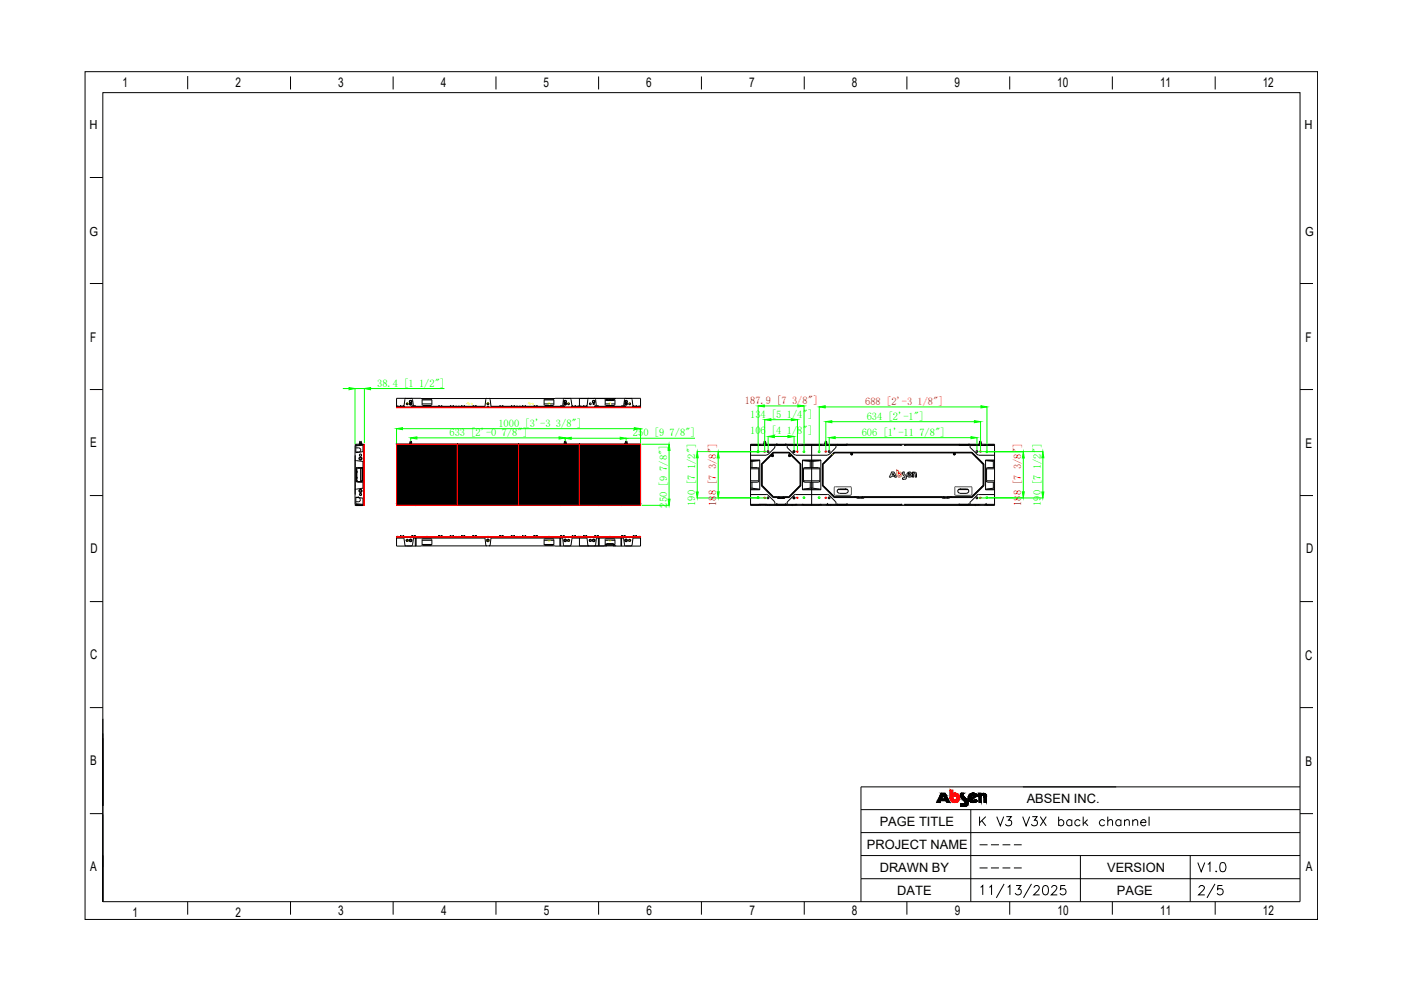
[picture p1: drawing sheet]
<svg xmlns="http://www.w3.org/2000/svg" width="297mm" height="210mm" viewBox="0 0 297 210" stroke-linecap="round" stroke-linejoin="round" font-family="sans-serif">
<defs><g id="words">
<text font-size="6.2" x="253.3" y="191.6">2/5</text>
<text font-size="4.9" x="252.9" y="185.9">V1.0</text>
<g font-size="2.8">
<text x="26" y="18.4">1</text>
<text x="49.9" y="18.4">2</text>
<text x="71.7" y="18.4">3</text>
<text x="93.5" y="18.4">4</text>
<text x="115.2" y="18.4">5</text>
<text x="137" y="18.4">6</text>
<text x="158.8" y="18.4">7</text>
<text x="180.6" y="18.4">8</text>
<text x="202.4" y="18.4">9</text>
<text x="224.2" y="18.4">10</text>
<text x="246" y="18.4">11</text>
<text x="267.7" y="18.4">12</text>
<text x="19.1" y="72.5">F</text>
<text x="276.8" y="72.4">F</text>
<text x="19.1" y="94.8">E</text>
<text x="276.8" y="94.9">E</text>
<text x="19.2" y="117.3">D</text>
<text x="276.9" y="117.2">D</text>
<text x="19.1" y="139.8">C</text>
<text x="276.7" y="139.9">C</text>
<text x="19.1" y="162.1">B</text>
<text x="276.8" y="162.3">B</text>
<text x="19.1" y="184.7">A</text>
<text x="276.9" y="184.7">A</text>
<text x="28.1" y="194.4">1</text>
<text x="49.9" y="194.4">2</text>
<text x="71.7" y="194.1">3</text>
<text x="93.5" y="194.1">4</text>
<text x="115.3" y="194.1">5</text>
<text x="137.1" y="194.1">6</text>
<text x="158.9" y="194.1">7</text>
<text x="180.6" y="194.1">8</text>
<text x="202.4" y="194.1">9</text>
<text x="224.2" y="194.1">10</text>
<text x="246" y="194.1">11</text>
<text x="267.8" y="194.1">12</text>
</g>
<g font-size="2.7">
<text x="217.7" y="170.3">ABSEN INC.</text>
<text x="186.5" y="175.1">PAGE TITLE</text>
<text x="183.8" y="180">PROJECT NAME</text>
<text x="186.5" y="184.9">DRAWN BY</text>
<text x="234.7" y="184.9">VERSION</text>
<text x="190.2" y="189.7">DATE</text>
<text x="236.8" y="189.8">PAGE</text>
</g>
<g font-size="2.6">
<text x="19" y="27.4">H</text>
<text x="276.6" y="27.4">H</text>
<text x="19" y="50">G</text>
<text x="276.7" y="50">G</text>
<text x="206.7" y="180.3">----</text>
<text x="206.7" y="185.2">----</text>
</g>
<g font-size="2.2" fill="#0f0">
<text x="80" y="82">38.4 [1 1/2&quot;]</text>
<text x="159" y="88.6">134 [5 1/4&quot;]</text>
<text x="183.8" y="89">634 [2'-1&quot;]</text>
<text x="95.3" y="92.4">633 [2'-0 7/8&quot;]</text>
<text x="105.7" y="90.5">1000 [3'-3 3/8&quot;]</text>
<text x="134.2" y="92.5">250 [9 7/8&quot;]</text>
<text x="159" y="92.1">106 [4 1/8&quot;]</text>
<text x="182.7" y="92.4">606 [1'-11 7/8&quot;]</text>
<text x="141.4" y="107.6" transform="rotate(-90 141.4 107.6)">250 [9 7/8&quot;]</text>
<text x="147.4" y="107.2" transform="rotate(-90 147.4 107.2)">190 [7 1/2&quot;]</text>
<text x="220.7" y="107.2" transform="rotate(-90 220.7 107.2)">190 [7 1/2&quot;]</text>
</g>
<g font-size="2.2" fill="#f00">
<text x="157.9" y="85.6">187.9 [7 3/8&quot;]</text>
<text x="183.4" y="85.9">688 [2'-3 1/8&quot;]</text>
<text x="151.8" y="107.2" transform="rotate(-90 151.8 107.2)">188 [7 3/8&quot;]</text>
<text x="216.5" y="107.2" transform="rotate(-90 216.5 107.2)">188 [7 3/8&quot;]</text>
</g>
</g></defs>
<!-- layer: 0 -->
<g fill="none" stroke="#000" stroke-width=".21">
<path d="M18 15.2h261.4v179.7h-261.4zM39.8 16.1v2.8M61.6 16.2v2.8M83.4 16.2v2.8M105.2 16.2v2.8M126.9 16.2v2.8M148.7 16.2v2.8M170.5 16.2v2.8M192.3 16.2v2.8M214.1 16.2v2.8M235.8 16.2v2.8M257.6 16.2v2.8"/>
<path d="M279.4 15.2v179.7M19.1 37.6h2.7M19.1 60.1h2.7M275.6 60.1h2.8M19.1 82.6h2.7M75.3 96.5v8.4M75.3 98.4h.1M75.3 97.5l.2 .2M75.3 94.4v-.2h1.8v12.9h-1.8v-.2M75.4 95h.6a.45 .45 0 0 1 .5 .4 .45 .45 0 0 1-.5 .4h-.6M75.4 94.5l1.6-.1v1.4l-1.6 .2zM75.5 94.2v.2"/>
<path d="M75.5 99.4v2.5M75.5 97.7l1.5 .1v1.3h-1.2M75.6 99.4v2.5M75.8 99.1l-.3 .3M75.8 99.2l-.2 .2M75.8 99.2l.9 .1zM75.8 95.9h-.1M75.9 95.8v.1M76.2 94.2h.1M76.2 94h.5M76.2 94v-.2h.4l.1 .2M76.2 94v.2"/>
<path d="M76.3 93.8h.1M76.3 93.7h.3M76.5 99.3v2.8M76.5 97v.5M76.5 97.4h.2M76.6 93.8h.1M76.6 99.2l.2 .2M76.7 94.2h.1M76.7 94v.2M76.8 99.3v2.8M76.8 99.4h.1M76.8 99.4v2.5"/>
<path d="M77 94.2l-1.7 .2v12.5l1.7 .2-.1 .1-1.6-.1M77.1 97.9h.1M77.1 98.1h.1M77.1 95.7h.1M77.1 97.7h.1M77.1 95.3h.1M77.1 98.2h.1M77.1 97.5h.1M77.1 95.8h.1M77.1 94.4h.1M77.1 94.6h.1M77.1 94.3h.1"/>
<path d="M77.1 95.6h.1M77.1 97.4h.1M77.1 95h.1M77.1 95.2h.1M77.1 95.5h.1M77.1 95.1h.1M77.1 98h.1M77.1 94.5v.1M77.1 94.3v.3M77.1 95v.1M77.1 95.7v.1M77.1 98.1v.1"/>
<path d="M77.1 95.7l.1 .1M77.2 95.1h.1M77.2 95.8h.1M77.2 97.5h.1M77.2 98.2h.1M77.2 95h.1M77.2 97.9h.1M77.2 98.1h.1M77.2 97.7h.1M77.2 95.5h.1M77.2 95.7h.1M77.2 95.3h.1"/>
<path d="M77.2 94.2v12.9h.1M77.2 97.9l-.1 .1M84.1 86.4h51.7M84.2 86.3h.1M84.3 86.3h.1M84.3 86.3v.1M84.4 86.3h.1M84.4 86.3v.1M84.9 86.3v.1M84.9 86.3h.1M84.9 86.4h.1M85 86.3h.1"/>
<path d="M85 86.4h.1M85 86.3v.1M85.1 86.3h.1M85.1 86.3l.1 .1M85.2 86.4h.1M85.3 86.4h.1M85.4 86.3h-.1M85.4 86.3h.1M85.4 86.3l-.1 .1M85.5 86.3h.1M85.5 86.4h.1M85.5 86.3l.1 .1"/>
<path d="M85.6 86.3h.1M85.6 86.4h.1M85.6 86.3v.1M85.9 84.7l-.3 1.4h-1.5M86.1 84.5l-.3 .2M86.1 84.5h1.1M86.8 94v.2M86.8 94h.5M86.9 93.8l-.1 .2M86.9 93.8h.3M86.9 85.4l-.1-.3 .3-.2 .2 .2-.1 .3M87 93.8h.1"/>
<path d="M87 93.7h.2M87 85.4l-.2-.3 .3-.2 .2 .2-.1 .3M87 85.5h.2v.2l-.2-.1zM87.2 85v.2M87.2 85.1l.1 .1M87.2 85.2v.1M87.2 84.5l.3 .2 .2 1.4h15.1l.2-1.4M87.2 93.8h.1M87.2 93.8l.1 .2M87.3 86.3h.1M87.3 86.4h.1M87.3 86.3v.1"/>
<path d="M87.3 94v.2M87.4 86.3h.1M87.4 86.4h.1M87.4 86.3v.1M87.5 86.3h.1M87.6 86.4h.1M87.8 86.3h.1M87.8 86.4h.1M87.8 86.3v.1M88 86.3h.1M88 86.4h.1M88 86.3v.1"/>
<path d="M88 86.3l.1 .1M88.1 86.4h.1M88.1 86.3v.1M89.5 85.6h2.1M89.6 84.6l-.1 .2M89.7 84.6h1.7l.1 .2M89.7 86h1.7M90.5 86.3h.1M90.5 86.3v.1M90.6 86.3h.1M91.5 85.8l-.1 .1M91.6 85.8v-1h-2.1v1l.1 .1"/>
<path d="M93 86.3h.1M93 86.4h.1M93 86.3v.1M93.1 86.3h.1M93.1 86.4h.1M93.1 86.3v.1M93.2 86.3h.1M93.3 86.4h.1M93.3 86.3h.1M93.3 86.3v.1M93.4 86.3h.1M93.5 86.4h.1"/>
<path d="M93.5 86.3v.1M93.5 86.3h.1M93.6 86.3h.1M93.6 86.4h.1M93.6 86.3v.1M93.7 86.3h.1M93.7 86.3v.1M93.7 86.4h.1M95.4 86.3h.1M95.5 86.4h.1M95.5 86.3h.1M95.5 86.3v.1"/>
<path d="M95.6 86.3h.1M95.7 86.3h.1M95.7 86.3v.1M95.7 86.4h.1M95.9 86.4h.1M95.9 86.3h.1M95.9 86.3v.1M96.1 86.3h.1M96.1 86.4h.1M96.1 86.3v.1M96.2 86.3v.1M96.6 86.3h.1"/>
<path d="M96.6 86.3v.1M96.7 86.3v.1M96.8 86.3h.1M97.2 86.3h.1M97.3 86.3v.1M97.4 86.3h.1M97.8 86.3h.1M97.8 86.4h.1M97.8 86.3v.1M97.9 86.3l-.1 .1M97.9 86.3h.1M97.9 86.4h.1"/>
<path d="M97.9 86.3v.1M98 86.3h.1M98.1 86.4h.1M98.1 86.3h.1M98.1 86.3v.1M98.3 86.3h.1M98.3 86.4h.1M98.3 86.3v.1M98.5 86.3h.1M98.5 86.4h.1M98.5 86.3v.1M98.6 86.4h.1"/>
<path d="M100.2 86.3v.1M100.3 86.3h.1M100.3 86.4h.1M100.3 86.3v.1M100.4 86.3h.1M100.5 86.3h.1M100.5 86.3v.1M100.5 86.4h.1M100.7 86.4h.1M100.7 86.3h.1M100.8 86.3h.1M100.8 86.3l-.1 .1"/>
<path d="M100.9 86.3h.1M100.9 86.4h.1M100.9 86.3v.1M101 86.4h.1M101 86.3h.1M101 86.3v.1M103.2 84.5l-.2 .2M103.3 85.6l.1-.2 .2 .2M103.3 85.6h.4M103.4 86.3h.1M103.4 86.3v.1M103.5 86.3v.1"/>
<path d="M103.5 86.3h.1M103.7 84.5l.2 .2 .2 1.4h15.2l.2-1.4M105.9 86.3h.1M106 86.4h.1M106 86.3v.1M106 86.3h.1M106.2 86.3h.1M106.2 86.3v.1M106.2 86.4h.1M106.4 86.3h.1M106.4 86.4h.1M106.4 86.3v.1"/>
<path d="M106.6 86.3h.1M106.6 86.4h.1M106.6 86.3v.1M106.6 86.3l.1 .1M106.7 86.4h.1M106.7 86.3v.1M108.4 86.3h.1M108.4 86.4h.1M108.4 86.3v.1M108.5 86.3h.1M108.5 86.4h.1M108.5 86.3v.1"/>
<path d="M108.6 86.3h.1M108.6 86.4h.1M108.6 86.3v.1M108.8 86.3h.1M108.8 86.4h.1M108.8 86.3v.1M108.9 86.3h.1M108.9 86.3l-.1 .1M109 86.3h.1M109 86.4h.1M109 86.3v.1M109.1 86.3v.1"/>
<path d="M109.1 86.3h.1M109.1 86.4h.1M109.6 86.3h.1M109.6 86.3v.1M109.7 86.3h.1M109.7 86.3l-.1 .1M110.2 86.3h.1M110.2 86.3v.1M110.3 86.3h.1M110.3 86.3v.1M110.7 86.3v.1M110.8 86.3h.1"/>
<path d="M110.8 86.4h.1M110.8 86.3v.1M111 86.3h.1M111 86.3v.1M111 86.4h.1M111.2 86.4h.1M111.2 86.3h.1M111.3 86.3h.1M111.3 86.3l-.1 .1M111.4 86.3h.1M111.4 86.4h.1M111.4 86.3v.1"/>
<path d="M111.5 86.4h.1M111.5 86.3h.1M111.5 86.3v.1M113.2 86.3h.1M113.2 86.4h.1M113.2 86.3v.1M113.3 86.3h.1M113.3 86.4h.1M113.3 86.3v.1M113.4 86.3h.1M113.5 86.4h.1M113.5 86.3h.1"/>
<path d="M113.5 86.3v.1M113.6 86.3h.1M113.7 86.4h.1M113.7 86.3h.1M113.7 86.3v.1M113.8 86.3h.1M113.8 86.4h.1M113.8 86.3v.1M113.9 86.3v.1M113.9 86.4h.1M115.4 85.6h2M115.5 84.6l-.1 .2"/>
<path d="M115.5 84.6h1.7l.2 .2M115.5 86h1.8M116.3 86.3h.1M116.4 86.3v.1M116.5 86.3h.1M117.4 85.8l-.2 .1M117.4 85.8v-1h-2v1l.1 .1M118.9 86.3h.1M118.9 86.3v.1M118.9 86.4h.1M119 86.3h.1M119 86.4h.1"/>
<path d="M119 86.3v.1M119.1 86.3h.1M119.1 86.3l.1 .1M119.3 86.4h.1M119.4 86.3h-.1M119.4 86.3h.1M119.4 86.3l-.1 .1M119.5 86.3h.1M119.5 86.4h.1M119.5 86.3v.1M119.6 86.3h.1M119.6 86.4h.1"/>
<path d="M119.6 94.2h.1M119.6 86.3v.1M119.6 94v.2M119.6 94h.5M119.7 93.8h.1M119.7 93.8l-.1 .2M119.7 93.8h.3l.1 .2M119.7 93.7h.3M119.7 85.3h.1M119.7 84.5l-.3 .2M119.7 84.5h1.1M119.8 85l-.1 .2"/>
<path d="M119.8 85.1l-.2 .1M119.8 85.5l.2 .1-.2 .1zM119.9 85.4l.2-.3-.3-.2-.2 .2 .1 .3M120 85.4l.1-.3-.3-.2-.2 .2 .1 .3M120 93.8h.1M120.1 94.2h.1M120.1 94v.2M120.8 84.5l.3 .2 .2 1.4h3.2l.1-1.4 .3-.2M121.3 86.3h.1M121.3 86.4h.1M121.3 86.3v.1M121.4 86.3h.1"/>
<path d="M121.4 86.4h.1M121.4 86.3l-.1 .1M121.4 86.3v.1M121.5 86.3h.1M121.5 86.3l.1 .1M121.6 86.4h.1M121.6 86.3v.1M121.8 86.3h.1M121.8 86.4h.1M121.8 86.3v.1M122 86.3h.1M122 86.4h.1"/>
<path d="M122 86.3v.1M122.5 86.3h.1M122.5 86.3v.1M122.6 86.3v.1M122.6 86.3h.1M122.7 86.3v.1M122.8 86.3h.1M122.8 86.3v.1M122.9 84.5v1.8M122.9 86.3h.1M123 86.3v.1M123.1 86.3h.1"/>
<path d="M123.1 86.3v.1M123.2 86.3v.1M123.2 86.3h.1M123.7 86.3h.1M123.7 86.4h.1M123.7 86.3v.1M123.8 86.3h-.1M123.8 86.3h.1M123.8 86.4h.1M123.8 86.3v.1M123.9 86.3h.1M124 86.3h.1"/>
<path d="M124 86.4h.1M124 86.3v.1M124.1 86.3h.1M124.2 86.3h.1M124.2 86.4h.1M124.2 86.3v.1M124.3 86.3h.1M124.3 86.4h.1M124.3 86.3v.1M124.4 86.4h.1M124.4 86.3v.1M125.8 85.7h.2"/>
<path d="M126 85.1l.1 .1M126 85v.2M126 85.2v.1M126 84.5l.3 .2 .1 1.4h5.8l.2-1.4M126.1 86.3v.1M126.1 86.3h.1M126.2 86.3h.1M126.2 86.4h.1M126.2 86.3v.1M126.3 86.3h.1M126.4 86.3h.1M126.4 86.3v.1"/>
<path d="M126.4 86.4h.1M126.6 86.4h.1M126.6 86.3h.1M126.6 86.3v.1M126.7 86.3h.1M126.7 86.4h.1M126.7 86.3l.1 .1M126.8 86.4h.1M126.8 86.3h.1M126.8 86.3v.1M128.1 84.5h.1M128.3 85.8l.1 .1"/>
<path d="M128.3 85.6h2.1M128.3 85.8v-1h2.1v1M128.4 86h1.8M128.5 84.8h-.1M128.5 84.8l.2 .1M128.6 84.8v.1M128.7 84.8v.1h1.3v-.1M128.9 84.8h.9M129.1 84.8v.1M129.3 86.3h.1M129.3 86.3v.1M129.4 86.3v.1"/>
<path d="M129.4 86.3h.1M129.6 84.8v.1M130 84.9h.1M130.1 84.8v.1M130.2 84.8l-.1 .1M130.2 84.6l.1 .2M130.2 84.6h-1.8l-.1 .2M130.3 85.8l-.1 .1M130.6 84.5h-7.7M131.8 86.3h.1M131.8 86.4h.1M131.8 86.3v.1"/>
<path d="M131.9 86.3h.1M131.9 86.4h.1M131.9 86.3l-.1 .1M131.9 86.3v.1M132 86.3h.1M132 86.3l.1 .1M132.1 86.4h.1M132.1 86.3v.1M132.3 86.3h.1M132.3 86.4h.1M132.3 86.3v.1M132.5 86.3h.1"/>
<path d="M132.5 86.4h.1M132.5 86.3v.1M132.5 94h.5M132.5 94v.2M132.5 94.2h.1M132.6 93.8h.1M132.6 93.7h.3M132.7 84.5l-.3 .2M132.7 85v.2M132.7 85.1h.1M132.7 85.1l-.2 .1M132.7 84.5h1.1"/>
<path d="M132.7 85.3h-.1M132.7 85.5h.1v.2l-.2-.1zM132.8 85.4l.2-.3-.3-.2-.2 .2 .1 .3M132.9 85.4l.1-.3-.3-.2-.2 .2 .1 .3M132.9 93.8h.1M132.9 93.8h-.3l-.1 .2M132.9 93.8l.1 .2M133 94.2h.1M133 94v.2M133.8 84.5l.2 .2 .2 1.4h1.6M134.2 86.3h.1M134.2 86.4h.1"/>
<path d="M134.2 86.3v.1M134.3 86.3h.1M134.3 86.4h.1M134.3 86.3v.1M134.4 86.3h.1M134.5 86.3h.1M134.5 86.4h.1M134.5 86.3v.1M134.7 86.3h.1M134.7 86.4h.1M134.7 86.3v.1M134.9 86.3h.1"/>
<path d="M134.9 86.4h.1M134.9 86.3v.1M134.9 86.3l.1 .1M135 86.4h.1M135 86.3v.1M135.4 86.3h.1M135.5 86.3v.1M135.6 86.3h.1M135.6 86.3l-.1 .1M135.6 86.3v.1M135.7 86.3v.1M135.7 86.3h.1"/>
<path d="M135.8 86.3h-51.7v-1.8h51.7v2M135.8 94.2h-51.7v12.9h51.7M159.1 99.1h1.6l.2 .3M159.1 94.2h51.8v12.9h-51.8zM159.1 99.4h1.8M159.1 96.5h3.4M159.1 94.4h5.2M159.1 94.3h1.6M159.1 97.8h.3M159.1 97.7h1.8M159.1 97.5h2M159.4 97.8v1.3"/>
<path d="M160.7 94.2v.1M160.7 94.3l.2 .1M160.9 99.4v2.5M160.9 97.7l-1.5 .1M160.9 94.2v.2M161.1 97.5l-.2 .2M161.1 97.5v6.3M161.2 94.2v.2h-.3M161.4 98.4v4.6M161.4 98.4h.1M161.5 98.4v4.5M161.6 98.4h-.1"/>
<path d="M161.6 98.5v4.4M161.8 98.1h.1M161.9 94h.5M161.9 94v.2M162 93.8h.1M162 93.8h.3l.1 .2M162 93.7h.3M162 93.8l-.1 .2M162.3 93.8h.1M162.3 94.2v.2h.3M162.4 94v.2M162.6 94.2v.2"/>
<path d="M162.7 94.3h5.8M162.7 94.2v.1M162.7 94.3l-.1 .1M162.8 96.3l-.3 .2M163.1 96.9v.1M163.3 96.7h.1M163.4 96.6l-1.9 1.8M163.4 96.6h.1M163.4 96.5v.1M163.7 96.2v.1M163.7 96.5l.2 .1-.1 .1-.1-.1zM163.8 96.1l-.4 .5"/>
<path d="M163.8 96.1v.1M163.9 96.1h-.1M163.9 96.1h.1M163.9 95.9l-2.5 2.5M163.9 95.9l.1 .1M163.9 95.9h3.4M164 96l-.1 .1M164 96h3.3M164 96h-.1M164 96.1l-2.4 2.3M164.3 94.7l-.2 .4-1.2 1.3M164.6 94.4h.1"/>
<path d="M164.7 94.3l-.1 .1M164.7 94.3h.1M166.5 94.4h.1M166.6 94.3l-.1 .1M166.6 94.3h.1M166.9 94.7l.1 .4M166.9 94.4h-2.6v.3M167 95l1.4 1.4M167.2 96h.1M167.3 96.1l2.3 2.3v4.4M167.3 96v.1M167.3 95.9v.1"/>
<path d="M167.3 95.9l2.5 2.5M167.3 96.1h.1M167.4 96.5l.2 .1-.1 .1-.2-.1zM167.4 96.1v.1M167.4 96.1l.5 .5M167.5 96.2v.1M167.8 96.5v.1M167.9 96.6h.1M167.9 96.6v.1M167.9 96.7h.1M167.9 96.7l1.8 1.7M168.2 96.9v.1"/>
<path d="M168.3 96.3l.4 .2M168.5 94.2v.1M168.5 94.3l.2 .1M168.7 94.4h.3M168.7 94.2v.2M168.7 96.5h6.7M169 94.2v.2M169.3 98.1h.1M169.7 98.4v4.5M169.8 98.4v4.6M169.8 98.4h-.1M170.1 94.4h.2"/>
<path d="M170.1 94.2v.2M170.1 97.5l.2 .2M170.1 97.5v6.3M170.1 97.5h3.9M170.3 94.2v.2M170.3 99.4l.2-.3h3.2l.1 .3M170.3 99.4h3.5M170.3 99.4v2.5M170.3 97.7h3.5M170.3 97.7l1.5 .1M170.5 94.3h3.2M170.5 94.3l-.2 .1"/>
<path d="M170.5 94.2v.1M171.8 97.8v1.3M171.8 97.8h.5M172.1 94.2v12.9M172.3 97.8v1.3M173.7 94.2v.1M173.7 94.3l.2 .1M173.8 97.7l-1.5 .1M173.8 99.4v2.5M173.9 94.4h.1M173.9 94.2v.2M174 97.5l-.2 .2"/>
<path d="M174 97.5v6.3M174.1 94.2v.2h-.2M174.4 98.4v4.6M174.4 98.4h.1M174.5 98.4v4.5M174.5 98.5v4.4M174.5 98.4h.1M174.8 98.1h.1M174.8 94h.5M174.8 94v.2M175 93.8h.1M175 93.7h.3"/>
<path d="M175.2 94.2v.2h.3M175.3 93.8h.1M175.3 93.8h-.4l-.1 .2M175.3 93.8v.2M175.3 94v.2M175.5 94.2v.2M175.7 94.3h15.1M175.7 94.3l-.2 .1M175.7 94.2v.1M175.8 96.3l-.4 .2M176 96.9v.1M176.9 95.9l-2.5 2.5"/>
<path d="M176.9 95.9v.1M176.9 95.9h29.2M176.9 96l-2.4 2.4M176.9 96.1l-2.4 2.3M176.9 96h29.1M176.9 96h.1M177.2 94.7l-.1 .4-1.3 1.3M177.2 94.4h-10.3v.3M177.5 94.4h.1M177.5 94.3h.2v.1zM179.4 94.3l.2 .1zM179.6 94.3h.1"/>
<path d="M180.1 96h.1M180.2 96h.1M180.3 96h.1M180.6 96.3h.1M180.6 96.1v.3zM180.7 96.3h-.1M180.8 96h.1M180.9 96h.1M181.1 96h.1M181.6 96h.1M181.7 96h.1M188.8 96h.1"/>
<path d="M189.3 96h.1M190.8 94.2v.1M191 94.2v.2l-.2-.1M191.3 94.2v.2h-14.1v.3M191.7 94.4h.2M191.7 94.4h14v.3M191.7 94.2v.2M191.9 94.2v.2M192.1 94.3h15.2M192.1 94.3l-.2 .1M192.1 94.2v.1M193.6 96h.1"/>
<path d="M194.2 96h.1M201.3 96h.1M201.4 96h.1M201.9 96h.1M202 96h.1M202.1 96h.1M202.2 96.3h.3zM202.4 96.4h.1M202.4 96.1h.1M202.4 96.1v.3M202.6 96h.1M202.7 96h.1"/>
<path d="M202.9 96h.1M203.4 94.4h.1M203.4 94.3h.1v.1zM205.3 94.3l.1 .1zM205.4 94.3h.1M205.7 94.7l.1 .4M205.7 94.4h5.2M205.9 95l1.3 1.4M206 96l2.4 2.4M206 96l2.5 2.4M206.1 95.9l-.1 .1M206.1 95.9l2.5 2.5"/>
<path d="M207 96.9v.1M207.1 96.3l.4 .2M207.3 94.2v.1M207.5 94.2v.2l-.2-.1M207.5 96.5h3.4M207.6 94h.5M207.6 94v.2M207.7 93.8h.1M207.7 93.8h.3l.1 .2M207.7 93.7h.3M207.7 93.8l-.1 .2M207.7 94.2v.2h1.1"/>
<path d="M208 93.8h.1M208.1 98.1h.1M208.1 94v.2M208.5 98.4v4.5M208.6 98.4h-.1M208.6 98.4v4.6M208.8 94.4h.3M208.8 94.2v.2M209 97.5l.2 .2M209 97.5h1.9M209 97.5v6.3M209.1 94.2v.2"/>
<path d="M209.2 99.4h1.7M209.2 97.7h1.7M209.2 97.7l1.4 .1M209.2 99.4v2.5M209.3 94.3h1.6M209.3 94.3l-.2 .1M209.3 94.2v.1M210.6 97.8h.3M210.6 97.8v1.3M210.9 99.1h-1.6l-.1 .3M275.6 82.6h2.8M19.1 105.1h2.7"/>
<path d="M75.3 102.9h.1M75.4 105.4l1.6 .2v1.3l-1.6-.1zM75.5 101.9l.3 .3M75.5 103.7l-.2 .1M75.5 106.9v.2M75.6 101.9l.2 .2M75.7 105.5h.1M75.8 102.1h.1M75.8 102.2h1.2v1.3l-1.5 .2M75.8 102.1h.9M75.9 105.5h.1M76.1 105.5a.43 .43 0 0 1 .3 .5 .43 .43 0 0 1-.5 .4"/>
<path d="M76.4 105.9v.1M76.5 104h.2M76.5 103.9v.5M76.5 104.6v.4M76.7 102.1h.1M76.8 101.9l-.2 .2M76.8 101.9h.1M77.1 106.1h.1M77.1 103.9h.1M77.1 103.4h.1M77.1 105.8h.1M77.1 106.9h.1"/>
<path d="M77.1 106.8v.1M77.1 107h.1M77.1 100.6h.1M77.1 106.2h.1M77.1 103.8h.1M77.1 103.7v.1M77.1 105.6h.1M77.1 103.6h.1M77.1 106.3h.1M77.1 103.6v.1M77.1 103.2h.1M77.1 105.7h.1"/>
<path d="M77.1 103.3h.1M77.1 106.8h.1M77.1 107v.1M77.1 100.6v.2M77.1 103.8v.1M77.1 106.2v.1M77.1 100.7h.1M77.1 105.8l.1 .1M77.1 105.6v.1M77.2 106h.1M77.2 105.9h.1M77.2 103.6h.1"/>
<path d="M77.2 106.3h.1M77.2 105.6h.1M77.2 103.4h.1M77.2 103.8h.1M77.2 103.2h.1M77.2 103.9h.1M77.2 103.3h.1M77.2 103.2l-.1 .1M77.2 106.2h.1M77.2 103.2h-.1M77.2 106l-.1 .1M84.1 114.1h1.5l.3 1.4"/>
<path d="M84.1 113.9h51.7M84.2 113.9h.1M84.2 106.8l.1 .1zM84.2 106.8h.1M84.2 106.8v.1M84.2 106.9h.1M84.3 113.9h.1M84.3 107l.1 .1M84.3 107h.1M84.4 107h.1M84.4 113.9h.1M84.9 113.9h.1"/>
<path d="M85 113.9h.1M85.1 113.9h.1M85.2 113.9h.1M85.3 113.9h.1M85.4 113.8h.1M85.4 113.9h.1M85.5 113.9h.1M85.6 113.9h.1M85.8 115.5l.3 .2M86.9 114.5h.4M87 114.5h.2M87 114.4l.1 .1"/>
<path d="M87.2 114.5h.1M87.3 113.9h.1M87.4 113.9h.1M87.5 115.5l-.3 .2M87.5 115.5l.2-1.4h15.1l.2 1.4M87.6 113.9h.1M87.8 113.9h.1M87.8 113.8v.1M88 113.9h.1M88.1 113.9h.1M88.1 107.1h.1M88.1 114.1v1.6"/>
<path d="M88.1 115.6h.1M88.1 114.2h.1M88.2 114.1v1.6M89.2 115.7v.1M89.5 115.4l.1 .2M89.5 114.4v1M89.5 114.6h2.1M89.6 114.3l-.1 .1M89.7 114.3h1.7l.1 .1M89.7 115.6h1.7M90.5 113.9h.1M90.6 113.9h.1"/>
<path d="M91.5 115.4l-.1 .2M91.6 114.4v1h-2.1M93 113.9h.1M93.1 113.9h.1M93.2 113.9h.1M93.3 113.9h.1M93.4 113.9h.1M93.5 113.9h.1M93.5 113.8v.1M93.6 113.9h.1M93.7 113.9h.1M95.4 113.9h.1"/>
<path d="M95.5 113.9h.1M95.6 113.9h.1M95.7 113.9h.1M95.9 113.9h.1M95.9 113.8v.1M96.1 113.9h.1M96.2 113.9h.1M96.6 113.9h.1M96.7 113.9h.1M96.8 113.9h.1M97.2 113.9h.1M97.3 113.9h.1"/>
<path d="M97.4 113.9h.1M97.8 113.9h.1M97.9 113.9h.1M98.1 113.9h-.1M98.1 113.9h.1M98.3 113.9h.1M98.3 113.8v.1M98.5 113.9h.1M98.6 113.9h.1M100.2 113.9h.1M100.3 113.9h.1M100.5 113.9h.1"/>
<path d="M100.7 113.9h.1M100.7 113.8v.1M100.8 113.9h.1M100.9 113.9h.1M101 113.9h.1M103 115.5l.2 .2M103.3 114.6h.4M103.4 113.9h.1M103.5 113.9h.1M103.9 115.5l-.2 .2M103.9 115.5l.2-1.4h15.2l.2 1.4M105.9 113.9h.1"/>
<path d="M106 113.9h.1M106.1 113.9h.1M106.2 113.9h.1M106.4 113.9h.1M106.4 113.8v.1M106.6 113.9h.1M106.7 113.9h.1M108.4 113.9h.1M108.5 113.9h.1M108.6 113.9h.1M108.8 113.9h.1M108.8 113.8l.1 .1"/>
<path d="M109 113.9h.1M109.1 113.9h.1M109.6 113.9h.1M109.7 113.9h.1M110.2 113.9h.1M110.3 113.9h.1M110.7 113.9h.1M110.8 113.9h.1M111 113.9h.1M111.2 113.9h.1M111.2 113.8h.1M111.3 113.9h.1"/>
<path d="M111.4 113.9h.1M111.5 113.9h.1M113.2 113.9h.1M113.3 113.9h.1M113.4 113.9h.1M113.5 113.9h.1M113.6 113.9h.1M113.7 113.9h.1M113.7 113.8v.1M113.8 113.9h.1M113.9 113.9h.1M115.4 115.4l.1 .2"/>
<path d="M115.4 114.4v1M115.4 114.6h2M115.5 114.3l-.1 .1M115.5 114.3h1.7l.2 .1M115.5 115.6h1.8M116.3 113.9h.1M116.4 113.9h.1M116.5 113.9h.1M117.4 115.4l-.2 .2M117.4 114.4v1h-2M117.7 115.7v.1M118.7 107.1h.2"/>
<path d="M118.7 114.1v1.6M118.7 115.6h.2M118.7 114.2h.2M118.9 113.9h.1M118.9 114.1v1.6M119 113.9h.1M119.1 113.9h.1M119.3 113.9h.1M119.4 113.9h.1M119.4 115.5l.3 .2M119.5 113.9h.1M119.6 113.9h.1"/>
<path d="M119.6 114.5h.4M119.7 114.5h.1M119.7 114.5h.2M119.9 114.4l-.2 .1M120 114.5h.1M121.1 115.5l-.3 .2M121.1 115.5l.2-1.4h3.2l.1 1.4M121.3 113.9h.1M121.4 113.9h.1M121.5 113.9h.1M121.6 113.9h-.1M121.6 113.9h.1"/>
<path d="M121.8 113.9h.1M121.8 113.8v.1M122 113.9h.1M122.5 113.9h.1M122.6 113.9h.1M122.7 113.9h.1M122.8 113.9h.1M122.9 113.9v1.9M122.9 113.9h.1M123 113.9h.1M123.1 113.9h.1M123.2 113.9h.1"/>
<path d="M123.7 113.9h.1M123.8 113.9h.1M123.9 113.9h.1M124 113.9h.1M124.1 113.9h.1M124.2 113.9h.1M124.2 113.8v.1M124.3 113.9h.1M124.4 113.9h.1M124.6 115.5l.3 .2M125.8 114.5h-.1M126 114.5h-.2h.3"/>
<path d="M126.1 114.5h.1M126.1 113.9h.1M126.2 113.9h.1M126.3 115.5l-.3 .2M126.3 115.5l.1-1.4h5.8l.2 1.4M126.3 113.9h.1M126.4 113.9h.1M126.6 113.9h.1M126.6 113.8v.1M126.7 113.9h.1M126.8 113.9h.1M126.9 107.1h.1"/>
<path d="M126.9 114.1v1.6M126.9 115.6h.1M126.9 114.2h.1M127 114.1v1.6M128.1 115.7v.1M128.3 115.4l.1 .2M128.3 114.4v1h.2M128.3 114.6h2.1M128.4 115.6h1.8M128.5 115.3l-.1 .1M128.5 115.3l1.7 .1M128.6 115.3v.3"/>
<path d="M128.7 115.3h1.3M128.7 115.3h.1M129.3 113.9h.1M129.4 113.9h.1M129.9 115.3h.1M130.1 115.3v.3M130.2 115.4h-1.7v.2M130.2 115.4v.2M130.2 114.3l.1 .1M130.2 114.3h-1.8l-.1 .1M130.3 115.4l-.1 .2M130.4 114.4v1h-.2"/>
<path d="M130.6 115.7v.1M131.7 107.1h.1M131.7 114.1v1.6M131.7 115.6h.1M131.7 114.2h.1M131.8 114.1v1.6M131.8 113.9h.1M131.9 113.9h.1M132.1 113.9h-.1M132.1 113.9h.1M132.3 113.9h.1M132.3 113.8v.1"/>
<path d="M132.4 115.5l.3 .2M132.5 113.9h-.1M132.5 113.9h.1M132.6 114.5h.1M132.6 114.5h.2M132.9 114.5h-.3M134 115.5l-.2 .2M134.2 113.9h.1M134.3 113.9h.1M134.5 113.9h.1M134.7 113.9h.1M134.9 113.9h.1"/>
<path d="M135 113.9h.1M135.4 113.9h.1M135.5 113.9h.1M135.6 113.9h.1M135.7 113.9h.1M135.8 113.7v2.1h-51.7v-1.9h51.7M135.8 114.1h-1.6l-.2 1.4M159.1 104.9l3.4-.1 .3 .2M159.1 106.9h32.2M159.1 107.1h1.6M159.1 101.9h1.8M159.1 103.8h2"/>
<path d="M159.1 103.7h1.8M159.1 103.5h.3M159.4 102.2v1.3M159.4 103.5l1.5 .2M160.7 107.1h.1M160.9 101.9l-.2 .3h-1.6M160.9 103.7l.2 .1M160.9 106.9h.3v.2M160.9 106.9v.2M160.9 106.9l-.2 .2M161.4 103l2.5 2.5M161.5 102.8l.1 .1"/>
<path d="M161.5 102.9l2.5 2.5M161.5 102.9l-.1 .1M161.6 102.9l2.4 2.4M161.8 103.3h.1M162.6 106.9h-.3v.2M162.6 106.9v.2M162.6 106.9l.1 .2M162.7 107.1h.5M162.7 107.1h.1M162.9 105l1.2 1.3 .2 .4M163.1 104.4v.1M163.2 106.9v.3h.1v-.3"/>
<path d="M163.3 107.1h4.6M163.9 105.5h.9M163.9 105.3h.1M164 105.4h.8v.3h1.6v-.3h.9M164 105.4l-.1 .1M164 105.3h3.2M164.3 106.7v.2M164.6 107.1h.1M164.7 106.9h.1M164.7 106.9l-.1 .2M165 105.7h.1M165 105.6h1.2"/>
<path d="M165 105.3l.3 .1v.3M165 105.6h.1M165.3 105.5h.6M166.2 105.7h.1M166.2 105.3l-.3 .1v.3M166.4 105.5h.9M166.5 107.1h.1M166.6 107h.1M166.6 107l-.1 .1M166.9 106.7v.2M167 106.3l-.1 .4M167.3 105.4v.1"/>
<path d="M167.9 106.9v.3h.2v-.3M168.1 107.1h.4M168.2 104.4v.1M168.4 105l-1.4 1.3M168.5 107.1h.1M168.5 107.1l.2-.2v.2M169 106.9v.2M169.3 103.3h.1M169.6 102.9l-2.3 2.4M169.7 102.9l-2.4 2.5M169.7 102.9l.1 .1M169.8 103l-2.5 2.5"/>
<path d="M170.1 106.9v.2M170.1 103.8h3.9M170.3 101.9l.1 .3M170.3 103.7l-.2 .1M170.3 101.9h3.5M170.3 103.7h3.5M170.4 102.2h.1M170.5 107.1h3.2M170.5 107.1l-.2-.2v.2M170.5 107.1h.1M171.8 102.2v1.3M171.8 103.5l-1.5 .2"/>
<path d="M171.8 103.5h.5M172.3 102.2v1.3M172.3 103.5l1.5 .2M173.7 107.1h.1M173.8 103.7l.2 .1M173.8 101.9l-.2 .3h-3.2M173.9 106.9h.2v.2M173.9 106.9v.2M173.9 106.9l-.2 .2M174.4 103l2.5 2.5M174.5 102.9l2.4 2.5M174.5 102.9l-.1 .1"/>
<path d="M174.5 102.8l2.4 2.5M174.8 103.3h.1M175.4 104.8l.4 .2M175.4 104.9l-6.7-.1-.4 .2M175.5 106.9h.1M175.5 106.9h-.3v.2M175.5 106.9l.2 .2M175.5 106.9v.2M175.7 107.1h.4M175.7 107.1h.1M175.8 105l1.3 1.3 .1 .4M176 104.4v.1"/>
<path d="M176.1 107h.1v.2h-.1zM176.2 107.1h14.6M176.9 105.3h29.1M176.9 105.5h4.8M176.9 105.4h4.8M176.9 105.4v.1M177.2 106.7v.2M177.5 106.9l.2 .2zM177.5 107.1h.1M177.6 103.8h2.1M177.9 103.7a.44 .44 0 0 0-.4 .4 .44 .44 0 0 0 .4 .5M178 104.6h1.4"/>
<path d="M178 103.7h1.4M179.4 103.7a.44 .44 0 0 1 .4 .4 .44 .44 0 0 1-.4 .5M179.4 106.9l.2 .2zM179.6 107h.1M181.1 105.3v.1M181.7 105.3v.3h1.5v-.2h16.6v.2h1.5v-.3M181.8 105.3l.3 .1v.2M182.1 105.6h.1M182.1 105.4v.2M182.1 105.5h.7M182.8 105.6h.1M183 105.3l-.2 .1v.2"/>
<path d="M183.2 105.5h16.6M188.8 105.3v.1M189.3 105.3v.1M190.8 107.1h.1M191 106.9h.3M191 106.9l-.2 .2M191 106.9v.2M191.3 106.9v.2M192.1 107.1h14.6M192.1 107.1l-.2-.2v.2M192.1 107.1h.1M193.6 105.3v.1"/>
<path d="M194.2 105.3v.1M199.9 105.3l.3 .1v.2M200.2 105.6h.1M200.2 105.5h.7M200.9 105.6h.1M201.2 105.3l-.3 .1v.2M201.3 105.5h4.8M201.3 105.4h4.7M201.8 105.3v.1M203.2 103.8h2.1M203.4 106.9l.1 .2zM203.4 107.1h.1"/>
<path d="M203.5 104.6a.44 .44 0 0 1-.4-.5 .44 .44 0 0 1 .4-.4h1.5a.44 .44 0 0 1 .4 .4 .44 .44 0 0 1-.4 .5M203.5 104.6h1.5M205.3 106.9l.1 .2zM205.4 107h.1M205.7 106.7v.2M205.8 106.3l-.1 .4M206 105.4l.1 .1M206.7 107h.2v.2h-.2zM206.9 107.1h.4M207 104.4v.1M207.2 105l-1.3 1.3M207.3 107.1l.2-.2v.2"/>
<path d="M207.3 107.1h.1M207.7 106.9v.2M208.1 103.3h.1M208.4 102.8v.1M208.4 103l-2.4 2.3M208.5 102.9l.1 .1M208.5 102.9l-2.5 2.5M208.6 103l-2.5 2.5M209 103.8h1.9M209.1 106.9h.1M209.1 106.9h-.3v.2M209.1 106.9l.2 .2"/>
<path d="M209.1 106.9v.2M209.2 101.9l.2 .3h1.5M209.2 103.7l-.2 .1M209.2 101.9h1.7M209.2 103.7h1.7M209.3 107.1h1.6M209.3 107.1h.1M210.6 103.5l-1.4 .2M210.6 103.5h.3M210.6 102.2v1.3M210.9 104.9l-3.4-.1-.4 .2M210.9 106.9h-19.2v.2"/>
<path d="M275.6 105.1h2.8M19.1 127.6h2.7M275.6 127.6h2.8M19.1 150h2.7M21.8 152.4v38.8h253.8v-171.6h-253.8v171.6v-9.8M275.6 150h2.8M19.1 172.5h2.7M21.8 161.1v9.8M182.5 171.7h93.1M182.5 176.5h93.1M205.8 171.7v19.5M207.7 173.1v2"/>
<path d="M208.2 174l.8 1.1M209 173.1l-1.3 1.4M211.3 173.1l.8 2 .7-2M213.4 173.1h1l-.6 .8a.62 .62 0 0 1 .7 .7 .62 .62 0 0 1-.8 .5l-.3-.1-.2-.3M216.8 173.1l.8 2 .7-2M218.9 173.1h1l-.6 .8a.64 .64 0 0 1 .6 .6 .64 .64 0 0 1-.5 .7 .64 .64 0 0 1-.7-.5M220.6 173.1l1.2 2M221.8 173.1l-1.2 2M224.5 174.1a.62 .62 0 0 1 .9-.1 .62 .62 0 0 1 0 .9 .62 .62 0 0 1-.9-.1M224.5 173.1v2M227.2 174.1a.62 .62 0 0 0-.9-.1 .62 .62 0 0 0 0 .9 .62 .62 0 0 0 .9-.1M227.2 173.8v1.3"/>
<path d="M229 174.1a.64 .64 0 0 0-.9-.1 .64 .64 0 0 0 0 .9 .64 .64 0 0 0 .9-.1M229.7 173.1v2M230 174.4l.7 .7M230.6 173.8l-.9 .9M234.2 174.1a.64 .64 0 0 0-.9-.1 .64 .64 0 0 0 0 .9 .64 .64 0 0 0 .9-.1M234.9 174.2l.4-.4 .5 .1 .1 1.2M234.9 173.1v2M237.7 174.1a.62 .62 0 0 0-.9-.1 .62 .62 0 0 0 0 .9 .62 .62 0 0 0 .9-.1M237.7 173.8v1.3M238.4 174.2l.5-.4 .5 .1v1.2M238.4 173.8v1.3M240.2 174.2l.4-.4 .5 .1 .1 1.2"/>
<path d="M240.2 173.8v1.3M241.9 174.4h1.1a.56 .56 0 0 0-.6-.7 .56 .56 0 0 0-.5 .7 .61 .61 0 0 0 .3 .6 .61 .61 0 0 0 .8-.2M243.6 173.1v2M275.6 172.5h2.8M275.6 166.8h-93.1v24.4M39.8 191.2v2.7M61.6 191.2v2.7M83.4 191.2v2.7M105.2 191.2v2.7M126.9 191.2v2.7M148.7 191.2v2.7M170.5 191.2v2.7"/>
<path d="M182.5 181.4h93.1M182.5 186.3h93.1M192.3 191.2v2.7M207.9 188.1l.5-.4v2M209.8 188.1l.4-.4v2M212.9 187.4l-1.7 3M213.7 188.1l.4-.4v2M214.1 191.2v2.7M215.4 187.7h1.1l-.6 .8a.65 .65 0 0 1 .6 1 .65 .65 0 0 1-1.2 0l-.1-.1M218.7 187.4l-1.7 3M219.2 188.2v-.1a.58 .58 0 0 1 .6-.4 .58 .58 0 0 1 .5 .4l-.2 .7-.9 .9h1.2M221.3 187.9a.59 .59 0 0 1 .9 .2 1.32 1.32 0 0 1-.5 1.6h-.1a1.29 1.29 0 0 1-.3-1.8z"/>
<path d="M223 188.2v-.1a.58 .58 0 0 1 .5-.4 .58 .58 0 0 1 .6 .4l-.3 .7-.9 .9h1.3M225.8 187.7h-.9l-.1 .9a.68 .68 0 0 1 1.1 0 .68 .68 0 0 1-.2 1 .68 .68 0 0 1-1-.2M229.1 181.4v9.8M235.8 191.2v2.7M252.3 181.4v9.8M257.6 191.2v2.7M279.4 194.9h.1"/>
<circle cx="76.4" cy="97.2" r=".32"/>
<circle cx="76.4" cy="97.2" r=".28"/>
<circle cx="86.3" cy="85.6" r=".19"/>
<circle cx="87.1" cy="85.6" r=".28"/>
<circle cx="87.1" cy="85.6" r=".15"/>
<circle cx="87.1" cy="85.6" r=".19"/>
<circle cx="87.1" cy="85.6" r=".11"/>
<circle cx="119.8" cy="85.6" r=".28"/>
<circle cx="119.8" cy="85.6" r=".15"/>
<circle cx="119.8" cy="85.6" r=".19"/>
<circle cx="119.8" cy="85.6" r=".11"/>
<circle cx="120.5" cy="85.6" r=".19"/>
<circle cx="125.2" cy="85.6" r=".19"/>
<circle cx="125.9" cy="85.2" r=".28"/>
<circle cx="125.9" cy="85.6" r=".15"/>
<circle cx="125.9" cy="85.2" r=".23"/>
<circle cx="132.7" cy="85.6" r=".28"/>
<circle cx="132.7" cy="85.6" r=".15"/>
<circle cx="132.7" cy="85.6" r=".19"/>
<circle cx="132.7" cy="85.6" r=".11"/>
<circle cx="133.5" cy="85.6" r=".19"/>
<circle cx="162.8" cy="95.7" r=".19"/>
<circle cx="163.8" cy="96.6" r=".23"/>
<circle cx="167.4" cy="96.6" r=".23"/>
<circle cx="168.3" cy="95.7" r=".19"/>
<circle cx="175.8" cy="95.7" r=".19"/>
<circle cx="180.6" cy="96.2" r=".19"/>
<circle cx="202.3" cy="96.2" r=".19"/>
<circle cx="207.1" cy="95.7" r=".19"/>
<circle cx="76.4" cy="104.1" r=".32"/>
<circle cx="76.4" cy="104.1" r=".28"/>
<circle cx="86.3" cy="114.6" r=".19"/>
<circle cx="87.1" cy="114.6" r=".28"/>
<circle cx="87.1" cy="114.6" r=".23"/>
<circle cx="103.4" cy="114.6" r=".28"/>
<circle cx="103.4" cy="114.6" r=".23"/>
<circle cx="119.8" cy="114.6" r=".28"/>
<circle cx="119.8" cy="114.6" r=".23"/>
<circle cx="120.5" cy="114.6" r=".19"/>
<circle cx="125.2" cy="114.6" r=".19"/>
<circle cx="125.2" cy="114.6" r=".23"/>
<circle cx="125.9" cy="114.6" r=".28"/>
<circle cx="125.9" cy="114.6" r=".23"/>
<circle cx="132.7" cy="114.6" r=".28"/>
<circle cx="132.7" cy="114.6" r=".23"/>
<circle cx="133.5" cy="114.6" r=".19"/>
<circle cx="162.8" cy="105.6" r=".19"/>
<circle cx="168.3" cy="105.6" r=".19"/>
<circle cx="175.8" cy="105.6" r=".19"/>
<circle cx="207.1" cy="105.6" r=".19"/>
</g>
<!-- layer: VhF -->
<g fill="#ff7f00" stroke="#ff7f00" stroke-width=".21">
<path d="M202.3 168.2h.3z"/>
<path d="M202.2 168.7h.2z"/>
<path d="M202.5 169.6h.8z"/>
<path d="M202.2 170.1h.4z"/>
<path d="M202.3 168.2h.3zM202.2 168.2h.4z"/>
<path d="M202.2 168.2h.6zM202.2 168.2h.6z"/>
<path d="M202.2 168.2l.7 .1zM202.2 168.2l.7 .1z"/>
<path d="M202.2 168.3l.9 .1zM202.2 168.3l.9 .1z"/>
<path d="M202.2 168.4l1 .2-.1-.2zM202.2 168.4l1 .2h-1z"/>
<path d="M202.2 168.6l1.1 .1-.1-.1zM202.2 168.6l1.1 .1h-1.1z"/>
<path d="M202.5 168.7h.8zM202.5 168.7h.8z"/>
<path d="M202.2 168.7h.2zM202.2 168.7h.3z"/>
<path d="M202.5 168.7h.8zM202.5 168.7h.8z"/>
<path d="M202.6 168.7l.8 .1zM202.6 168.7l.8 .1z"/>
<path d="M202.6 168.8h.8zM202.6 168.8h.8z"/>
<path d="M202.7 168.8l.7 .1zM202.7 168.8l.7 .1z"/>
<path d="M202.8 168.9h.6zM202.8 168.9h.6z"/>
<path d="M202.8 168.9l.6 .1zM202.8 168.9l.6 .1z"/>
<path d="M202.8 169h.6zM202.8 169h.6z"/>
<path d="M202.9 169l.6 .1zM202.9 169l.6 .1zM202.9 169.1h.6zM202.9 169.1h.6z"/>
<path d="M201.4 167.5l.6 1.7v-1.7zM201.4 167.5l.6 1.7h-.6z"/>
<path d="M202.9 169.1l.6 .1zM202.9 169.1l.6 .1z"/>
<path d="M201.4 169.2h.6zM201.4 169.2h.6z"/>
<path d="M202.9 169.2h.6zM202.9 169.2h.6z"/>
<path d="M202.9 169.2l.6 .1zM202.9 169.2l.6 .1z"/>
<path d="M201.5 169.2l.5 .1zM201.5 169.2l.5 .1z"/>
<path d="M201.5 169.3h.6zM201.5 169.3h.6z"/>
<path d="M202.9 169.3h.6zM202.9 169.3h.5z"/>
<path d="M201.5 169.3l.6 .1zM201.5 169.3l.6 .1z"/>
<path d="M202.9 169.3l.5 .1zM202.9 169.3l.5 .1h-.6z"/>
<path d="M202.8 169.4l.6 .1zM202.8 169.4l.6 .1z"/>
<path d="M201.5 169.4l.6 .1zM201.5 169.4l.6 .1z"/>
<path d="M202.8 169.5h.6zM202.7 169.5h.7z"/>
<path d="M201.5 169.5h.7zM201.5 169.5h.7zM201.5 169.5h.7zM201.5 169.5h.7z"/>
<path d="M202.7 169.5h.7zM202.7 169.5h.7z"/>
<path d="M201.5 169.5l.8 .1zM201.5 169.5l.8 .1z"/>
<path d="M202.7 169.5h.7zM202.6 169.6h.7z"/>
<path d="M201.5 169.6h.9zM201.5 169.6h.9z"/>
<path d="M202.6 169.6h.7zM202.5 169.6h.8zM202.4 169.6h.9z"/>
<path d="M201.5 169.6h.9zM201.5 169.6h.9z"/>
<path d="M201.5 169.6h1.8zM201.5 169.6h1.8z"/>
<path d="M201.5 169.6h1.8zM201.5 169.6l1.8 .1z"/>
<path d="M201.6 169.7h1.7zM201.6 169.7l1.6 .1z"/>
<path d="M201.7 169.8h1.5zM201.7 169.8h1.5z"/>
<path d="M201.7 169.8h1.5zM201.7 169.8l1.4 .1z"/>
<path d="M201.8 169.9h1.3zM201.8 169.9l1.2 .1z"/>
<path d="M201.8 170h1.2zM201.8 170l1.1 .1z"/>
<path d="M202 170.1h.9zM202 170.1h.9z"/>
<path d="M202 170.1h.9zM202 170.1h.8z"/>
<path d="M202.1 170.1h.7zM202.1 170.1h.5z"/>
<path d="M202.2 170.1h.4zM202.4 170.1h.2z"/>
</g>
<path d="M202 169.1a.44 .44 0 0 0 .4 .5 .44 .44 0 0 0 .4-.5 .44 .44 0 0 0-.6-.3v-.6a.99 .99 0 0 1 1.2 .8 .99 .99 0 0 1-.9 1.1 .99 .99 0 0 1-1.1-1v-1.6h.6v1.7" fill="none" stroke="#ff7f00" stroke-width=".21"/>
<!-- layer: DIM -->
<g fill="#000" stroke="#000" stroke-width=".21">
<path d="M203.7 168.4h.6zM204.4 169.8h.7zM204.4 170.4h.8zM204.5 170.4h.7zM204.6 170.3h.6zM205.8 168.3h1.1zM206.1 170.1h.4zM206.2 168.2h.3zM206.6 169.7h.5zM206.8 169.6h.2zM208.2 168.3h.6zM208.4 168.2h.2z"/>
<path d="M198.8 169.8l.5 .3 .1-.3zM198.8 169.8l.5 .3h-.7z"/>
<path d="M199.3 168.6l.3 .8 .4-.8zM199.3 168.6l.3 .8h-.6z"/>
<path d="M199.6 168.2l1 .4-.2-.4zM199.6 168.2l1 .4h-1.3z"/>
<path d="M200 168.6l1 .8-.4-.8zM200 168.6l1 .8h-.6z"/>
<path d="M199 169.4l2.2 .4-.2-.4zM199 169.4l2.2 .4h-2.4z"/>
<path d="M200.5 169.8l.8 .3-.1-.3zM200.5 169.8l.8 .3h-.6z"/>
<path d="M203.7 168.6h.6zM203.7 168.6h.6z"/>
<path d="M203.7 168.4h.6zM203.7 168.4h.6z"/>
<path d="M203.7 168.4l.6 .1zM203.7 168.4l.6 .1z"/>
<path d="M203.7 168.5l.6 .1zM203.7 168.5l.6 .1z"/>
<path d="M203.7 168.6l.6 .1zM203.7 168.6l.6 .1z"/>
<path d="M203.7 168.7l.6 .1v-.1zM203.7 168.7l.6 .1h-.6z"/>
<path d="M203.7 168.3h.6zM203.7 168.3l.6 .1zM203.7 168.4h.6z"/>
<path d="M203.7 168.2h.6zM203.7 168.2l.6 .1z"/>
<path d="M203.7 168.8l.7 .1zM203.7 168.8l.7 .1z"/>
<path d="M203.8 168.2h.6zM203.8 168.2h.5z"/>
<path d="M203.8 168.9l.7 .1-.1-.1zM203.8 168.9l.7 .1h-.7z"/>
<path d="M203.8 169l.8 .1zM203.8 169l.8 .1z"/>
<path d="M203.8 169.1l.9 .1zM203.8 169.1l.9 .1z"/>
<path d="M203.9 169.2l.9 .1zM203.9 169.2l.9 .1z"/>
<path d="M203.7 170.9h1zM203.7 170.9l.9 .1z"/>
<path d="M204 169.3l.9 .1zM204 169.3l.9 .1z"/>
<path d="M203.7 170.9h1.1zM203.7 170.9h1z"/>
<path d="M204 169.4l.9 .1zM204 169.4l.9 .1z"/>
<path d="M204.1 169.5l1 .1-.2-.1zM204.1 169.5l1 .1h-.8z"/>
<path d="M203.7 170.9h1.2zM203.7 170.9h1.1z"/>
<path d="M203.7 170.8h1.3zM203.7 170.8l1.2 .1z"/>
<path d="M204.3 169.6l.8 .2v-.2zM204.3 169.6l.8 .2h-.7zM204.4 169.8h.7z"/>
<path d="M203.7 170.7h1.4zM203.7 170.7l1.3 .1z"/>
<path d="M204.5 169.8l.7 .1zM204.5 169.8l.7 .1z"/>
<path d="M204.5 169.9l.7 .1zM204.5 169.9l.7 .1z"/>
<path d="M204.6 170h.6zM204.6 170h.6z"/>
<path d="M203.7 170.6h1.5zM203.7 170.6l1.4 .1z"/>
<path d="M204.6 170h.6zM204.6 170h.6z"/>
<path d="M204.6 170l.6 .1zM204.6 170l.6 .1z"/>
<path d="M204.6 170.1l.6 .1zM204.6 170.1l.6 .1z"/>
<path d="M204.6 170.2h.6zM204.6 170.2h.6z"/>
<path d="M204.6 170.2l.6 .1zM204.6 170.2l.6 .1zM204.6 170.3h.6zM204.6 170.3h.6z"/>
<path d="M204.6 170.3h.6zM204.6 170.3h.6zM204.6 170.3h.6zM204.6 170.3h.6z"/>
<path d="M204.6 170.3h.6zM204.6 170.3h.6zM204.5 170.3h.7z"/>
<path d="M204.5 170.3l.7 .1zM204.5 170.3l.7 .1zM204.5 170.4h.7z"/>
<path d="M204.5 170.4h.7zM204.4 170.4h.8zM204.4 170.4h.8z"/>
<path d="M203.7 170.4l1.5 .1zM203.7 170.4l1.5 .1z"/>
<path d="M203.7 170.5l1.5 .1v-.1zM203.7 170.5l1.5 .1h-1.5z"/>
<path d="M205.5 169.7h1.6zM205.5 169.7h1.6z"/>
<path d="M205.3 169h.5zM205.3 169h.5z"/>
<path d="M205.3 169l.5 .1zM205.3 169l.5 .1z"/>
<path d="M205.3 169.1l.5 .1zM205.3 169.1l.5 .1z"/>
<path d="M205.3 169.2h.5zM205.3 169.2h.5z"/>
<path d="M205.3 168.9h.5zM205.3 168.9l.5 .1z"/>
<path d="M205.4 168.8h.5zM205.4 168.8l.4 .1z"/>
<path d="M205.4 168.7l.5 .1zM205.4 168.7l.5 .1z"/>
<path d="M205.4 168.8h.5zM205.4 168.8h.5z"/>
<path d="M205.4 169.5l.6 .1zM205.4 169.5l.6 .1z"/>
<path d="M205.4 168.7h.6zM205.4 168.7h.5z"/>
<path d="M205.4 169.6l.8 .1zM205.4 169.6l.8 .1z"/>
<path d="M205.4 168.6h.7zM205.4 168.6l.6 .1z"/>
<path d="M205.5 168.6h.6zM205.4 168.6h.7z"/>
<path d="M206.1 170.1h.4zM206.2 170.1h.3z"/>
<path d="M205.5 168.6h.7zM205.5 168.6h.7z"/>
<path d="M205.5 168.6h.7zM205.5 168.6h.6z"/>
<path d="M205.4 169.7h.9zM205.4 169.7h.9z"/>
<path d="M205.5 168.6h.7zM205.5 168.6h.8z"/>
<path d="M205.3 169.4l.7 .1 .2-.1zM205.3 169.4l.7 .1h-.6zM205.4 169.5h.6zM205.4 169.5h.6z"/>
<path d="M205.4 169.7h1.1zM205.4 169.7h1.1z"/>
<path d="M205.3 169.2l.9 .2 .3-.2zM205.3 169.2l.9 .2h-.9z"/>
<path d="M206.2 168.2h.3zM206.2 168.2h.3z"/>
<path d="M206.2 168.2h.3zM206.1 168.2h.4z"/>
<path d="M206.1 168.2h.6zM206 168.2h.7z"/>
<path d="M206 168.2h.7zM205.9 168.2h.8z"/>
<path d="M205.9 168.2l1 .1zM205.8 168.3h1.1zM205.7 168.3h1.2z"/>
<path d="M206 170.1h.8zM206 170.1h.5z"/>
<path d="M205.9 170.1h.9zM205.9 170.1h.9z"/>
<path d="M205.7 168.3l1.3 .1-.1-.1zM205.7 168.3l1.3 .1h-1.4z"/>
<path d="M206.8 169.6l.2 .1zM206.7 169.7h.3z"/>
<path d="M205.8 170h1.2zM205.8 170l1 .1z"/>
<path d="M206.7 169.7h.4zM206.6 169.7h.5zM206.5 169.7h.6z"/>
<path d="M205.7 170h1.3zM205.7 170h1.3z"/>
<path d="M205.6 168.4h1.5zM205.6 168.4h1.5z"/>
<path d="M205.6 168.4l1.6 .2-.1-.2zM205.5 168.6l.1-.2 1.6 .2zM205.5 168.6h1.7zM205.5 168.6h1.7z"/>
<path d="M206.5 169.7h.6zM206.5 169.7h.6z"/>
<path d="M205.5 169.7l1.7 .2-.1-.2zM205.5 169.7l1.7 .2h-1.6zM205.6 169.9h1.6zM205.6 169.9h1.6z"/>
<path d="M206.3 168.6h.9zM206.3 168.6h.9z"/>
<path d="M206.4 168.6h.8zM206.4 168.6h.8z"/>
<path d="M206.5 168.6l.7 .1zM206.5 168.6l.7 .1z"/>
<path d="M205.6 169.9l1.4 .1 .2-.1zM205.6 169.9l1.4 .1h-1.3z"/>
<path d="M206.6 168.7h.6zM206.6 168.7h.6z"/>
<path d="M206.7 168.7h.6zM206.6 168.7h.7z"/>
<path d="M206.6 168.7l-.1 .5 .8-.5zM205.8 169.2l.8-.5-.1 .5z"/>
<path d="M207.6 168.6h.7zM207.6 168.6h.7z"/>
<path d="M207.6 168.2l.4 .2v-.2zM207.6 168.2l.4 .2h-.4z"/>
<path d="M207.6 168.8l.4 1.3v-1.3zM207.6 168.8l.4 1.3h-.4z"/>
<path d="M207.6 168.7h.5zM207.6 168.7l.4 .1z"/>
<path d="M207.6 168.7h.5zM207.6 168.7h.5z"/>
<path d="M207.6 168.7h.6zM207.6 168.7h.6z"/>
<path d="M207.6 168.7h.6zM207.6 168.7h.5z"/>
<path d="M207.6 168.6h.6zM207.6 168.6h.7z"/>
<path d="M207.6 168.6h.6zM207.6 168.6l.6 .1z"/>
<path d="M208.3 168.6h.8zM208.3 168.6h.8z"/>
<path d="M208.4 168.6h.7zM208.4 168.6h.7z"/>
<path d="M208.4 168.2h.3zM208.4 168.2h.3z"/>
<path d="M208.4 168.2h.3zM208.3 168.2h.4z"/>
<path d="M208.3 168.2l.5 .1zM208.2 168.3h.6zM208.2 168.3h.6z"/>
<path d="M208.2 168.3l.7 .1zM208.2 168.3l.7 .1z"/>
<path d="M208.2 168.4h.7zM208.1 168.4h.8z"/>
<path d="M208.1 168.4h.9zM208.1 168.4h.9z"/>
<path d="M208.1 168.4h.9zM208.1 168.4h.9z"/>
<path d="M207.6 168.4l1.4 .1zM207.6 168.4l1.4 .1z"/>
<path d="M207.6 168.5l1.5 .1zM207.6 168.5l1.5 .1z"/>
<path d="M208.3 168.6h.8zM208.3 168.6h.8z"/>
<path d="M208.4 168.6h.7zM208.4 168.6h.7z"/>
<path d="M208.4 168.6l.7 .1zM208.4 168.6l.7 .1z"/>
<path d="M208.5 168.7h.6zM208.5 168.7h.6z"/>
<path d="M208.5 168.7h.6zM208.5 168.7h.6zM208.6 168.7h.5zM208.6 168.7h.5z"/>
<path d="M208.6 168.7l.5 .1zM208.6 168.7l.5 .1z"/>
<path d="M208.6 168.8h.5zM208.6 168.8h.5zM208.6 168.8h.5zM208.6 168.8h.5z"/>
<path d="M208.6 168.8l.5 .1zM208.6 168.8l.5 .1z"/>
<path d="M208.6 168.9l.5 1.2v-1.2zM208.6 168.9l.5 1.2h-.5z"/>
</g>
<!-- layer: VhF -->
<g fill="none" stroke="#000" stroke-width=".21">
<path d="M199.6 168.2h.8l.9 1.9h-.6l-.2-.3h-1.1l-.1 .3h-.7zM200 168.6l.4 .8h-.8zM203.7 168.2a1.5 1.5 0 0 0 .7 1.6M203.8 168.2h.6M204.3 168.7l.7 .7 .2 .8M204.4 168.1l-.1 .6M204.5 169.8l.1 .3M204.6 170.2l-.1 .2h-.8v.6h.9M205.2 170.2l-.1 .5-.5 .2M205.8 169.2l.9-.5a.53 .53 0 0 0-.7-.1 .53 .53 0 0 0-.2 .6M205.9 169.5a.74 .74 0 0 0 1 0l.3 .4M206.3 168.1a.99 .99 0 0 1 .9 .6"/>
<path d="M206.3 168.1a1.04 1.04 0 0 0-.9 1.6 1.04 1.04 0 0 0 1.7 .2M207.3 168.7l-1.3 .8M208 168.4a.61 .61 0 0 1 .7-.1 .61 .61 0 0 1 .4 .5v1.3h-.5v-1.2M208 168.8l.4-.2 .2 .3M208 168.4v-.2h-.4v1.9h.4v-1.3"/>
</g>
<!-- layer: 0 -->
<g fill="#000" stroke="#000" stroke-width=".21">
<path d="M84.1 94.2l12.9 12.6v-12.6zM84.1 94.2l12.9 12.6h-12.9z"/>
<path d="M97 94.2l12.9 12.6v-12.6zM97 94.2l12.9 12.6h-12.9z"/>
<path d="M109.9 94.2l13 12.6v-12.6zM109.9 94.2l13 12.6h-13z"/>
<path d="M122.9 94.2l12.9 12.6v-12.6zM122.9 94.2l12.9 12.6h-12.9z"/>
<path d="M84.1 107h.2zM84.1 107h.2z"/>
<path d="M84.1 106.8l.1 .1zM84.1 106.8l.1 .1z"/>
<path d="M84.4 107h12.6zM84.4 107h12.6z"/>
<path d="M84.3 106.8l12.7 .1v-.1zM84.3 106.8l12.7 .1h-12.7z"/>
<path d="M84.1 106.9l12.9 .1v-.1zM84.1 106.9l12.9 .1h-12.9z"/>
<path d="M84.1 107l12.9 .1v-.1zM84.1 107l12.9 .1h-12.9z"/>
<path d="M97 107h.3zM97 107h.3z"/>
<path d="M97 106.8l.1 .1zM97 106.8l.1 .1z"/>
<path d="M97.3 107h12.6zM97.3 107h12.6z"/>
<path d="M97.2 106.8l12.7 .1v-.1zM97.2 106.8l12.7 .1h-12.7z"/>
<path d="M97 106.9l12.9 .1v-.1zM97 106.9l12.9 .1h-12.9z"/>
<path d="M97 107l12.9 .1v-.1zM97 107l12.9 .1h-12.9z"/>
<path d="M109.9 107h.3zM109.9 107h.3z"/>
<path d="M109.9 106.8l.1 .1zM109.9 106.8l.1 .1z"/>
<path d="M110.3 107h12.6zM110.3 107h12.6z"/>
<path d="M110.2 106.8l12.7 .1v-.1zM110.2 106.8l12.7 .1h-12.7z"/>
<path d="M109.9 106.9l13 .1v-.1zM109.9 106.9l13 .1h-13z"/>
<path d="M109.9 107l13 .1v-.1zM109.9 107l13 .1h-13z"/>
<path d="M122.9 107h.2zM122.9 107h.2z"/>
<path d="M122.9 106.8v.1zM122.9 106.8v.1z"/>
<path d="M123.2 107h12.6zM123.2 107h12.6z"/>
<path d="M123.1 106.8l12.7 .1v-.1zM123.1 106.8l12.7 .1h-12.7z"/>
<path d="M122.9 106.9l12.9 .1v-.1zM122.9 106.9l12.9 .1h-12.9z"/>
<path d="M122.9 107l12.9 .1v-.1zM122.9 107l12.9 .1h-12.9z"/>
</g>
<!-- layer: 02___PRT_ALL_AXES -->
<g fill="none" stroke="#000" stroke-width=".21">
<path d="M75.6 99.9v.3M103.3 85.6l.1 .2 .2-.2M128.7 84.8h.1M128.7 84.8h.2M129.1 84.8h.5M129.8 84.8h.2M130 84.8h.1M75.4 106.4h.5M75.4 105.5h.5M75.6 101.2v.2M103.3 114.5l.1 .3 .2-.3M165.3 105.4h-.3v.3"/>
<path d="M165.9 105.4h.3v.3M179.2 103.6h.2M182.1 105.4h-.3v.2M182.8 105.4h.2v.2M200.2 105.4h-.3v.2M200.9 105.4h.3v.2M203.5 103.6h.2"/>
<circle cx="76.4" cy="96.5" r=".23"/>
<circle cx="163.8" cy="96.6" r=".19"/>
<circle cx="167.4" cy="96.6" r=".19"/>
<circle cx="180.6" cy="96.2" r=".19"/>
<circle cx="202.3" cy="96.2" r=".19"/>
<circle cx="76.4" cy="104.8" r=".23"/>
<circle cx="86.3" cy="114.6" r=".23"/>
<circle cx="120.5" cy="114.6" r=".23"/>
<circle cx="133.5" cy="114.6" r=".23"/>
</g>
<!-- layer: 0 -->
<g fill="none" stroke="#ff0" stroke-width=".21">
<path d="M86.2 85.7v-.2h.3v.2l-.2 .1M99.1 85.7l.1-.2h.2v.2l-.2 .1M99.9 85.6l.2-.1-.1 .2M103.3 85.7v-.2h.3v.2l-.2 .1M103.3 85.6v-.2h.3v.3l-.2 .1M112 85.7l.1-.2h.2l.1 .2-.2 .1M112.8 85.6l.2-.1-.1 .2M116.2 85.6l.1-.2h.2l.1 .3-.3 .1M120.4 85.7v-.2h.3v.2l-.2 .1M129.1 85.6l.1-.2h.2l.1 .3-.2 .1M133.3 85.7l.1-.2h.2l.1 .2-.3 .1M165.4 94.2v.2"/>
<path d="M165.8 94.2v.2M167.5 96.2v.1M167.6 96.3v.1M176.6 96.2l-.1 .2M178.4 94.2v.2M178.7 94.2v.2M86.2 114.6v-.2h.3v.3l-.2 .1M103.3 114.6h.1M103.6 114.6l-.2 .2M116.2 114.5v.2M116.6 114.5l-.3 .3M120.4 114.6v-.2h.3v.3l-.2 .1"/>
<path d="M129.1 114.5v.2M129.5 114.5l-.2 .3M133.3 114.6l.1-.2h.2l.1 .3-.3 .1"/>
</g>
<g fill="none" stroke="#0f0" stroke-width=".21">
<path d="M72.7 82.4h1.3M75.3 82.3v11.8M75.3 82.4h2M77.3 82.3v11.6M78.6 82.4h15.6M84.1 90.8v3.1M85.3 90.9h49.2M87.1 92.8v.7M88.4 92.8h30.1M119.8 92.8v.7M121.1 92.9h10.4M132.8 92.8v.7"/>
<path d="M132.8 92.9h14.6M135.8 90.8v3.1M136.1 94.2h5.8M141.9 95.5v10.3M147.7 95.8h14.9M147.8 97.1v7.2M152.3 97.1v7.2M160.7 86v9.5M162.1 86.1h7.1M162.1 88.9v6.6M162.9 92.5v3M163.4 89h4.4"/>
<path d="M164.2 92.5h2.8M168.4 92.5v3M169.1 88.9v6.6M170.5 86v9.5M173.7 86.2v9.3M175 86.3h33M175.1 89.4v6.1M175.8 92.7v2.8M176.4 89.4h30.2M177.1 92.8h28.8M207.1 92.7v2.8M207.4 95.8h13.8"/>
<path d="M207.9 89.4v6.1M209.3 86.2v9.3M217 97.1v7.2M221.1 97.1v7.2M136.1 107.1h5.8M147.7 105.6h14.9M152.2 105.5h8.3M207.4 105.6h13.8M209.6 105.5h7.4"/>
<circle cx="160.7" cy="95.8" r=".19"/>
<circle cx="170.5" cy="95.8" r=".19"/>
<circle cx="173.7" cy="95.8" r=".19"/>
<circle cx="209.2" cy="95.8" r=".19"/>
<circle cx="160.7" cy="105.5" r=".19"/>
<circle cx="170.5" cy="105.5" r=".19"/>
<circle cx="173.7" cy="105.5" r=".19"/>
<circle cx="209.2" cy="105.5" r=".19"/>
</g>
<g fill="#0f0" stroke="#0f0" stroke-width=".21">
<path d="M84.1 90.9l1.2-.2v.4z"/>
<path d="M134.5 90.7l1.3 .2-1.3 .2z"/>
<path d="M141.9 94.2l.2 1.3h-.5z"/>
<path d="M141.6 105.8h.5l-.2 1.3z"/>
<path d="M175.8 92.8l1.3-.2v.4z"/>
<path d="M205.9 92.6l1.2 .2-1.2 .2z"/>
<path d="M167 92.3l1.4 .2-1.4 .3z"/>
<path d="M162.9 92.5l1.3-.2v.5z"/>
<path d="M87.1 92.8l1.3-.2v.5z"/>
<path d="M118.5 92.6l1.3 .2-1.3 .3z"/>
<path d="M119.8 92.9l1.3-.2v.4z"/>
<path d="M131.5 92.7l1.3 .2-1.3 .2z"/>
<path d="M160.7 86.1l1.4-.2v.4z"/>
<path d="M169.2 85.9l1.3 .2-1.3 .2z"/>
<path d="M173.7 86.3l1.3-.3v.5z"/>
<path d="M208 86l1.3 .3-1.3 .2z"/>
<path d="M162.1 89l1.3-.2v.4z"/>
<path d="M167.8 88.8l1.3 .2-1.3 .2z"/>
<path d="M175.1 89.4l1.3-.2v.4z"/>
<path d="M206.6 89.2l1.3 .2-1.3 .2z"/>
<path d="M147.8 95.8l.2 1.3h-.4z"/>
<path d="M147.6 104.3h.4l-.2 1.3z"/>
<path d="M152.3 95.8l.2 1.3h-.4z"/>
<path d="M152.1 104.3h.4l-.2 1.2z"/>
<path d="M217 95.8l.2 1.3h-.5z"/>
<path d="M216.7 104.3h.5l-.2 1.2z"/>
<path d="M220.9 104.3h.4l-.2 1.3z"/>
<path d="M221.1 95.8l.2 1.3h-.4z"/>
<path d="M74 82.2l1.3 .2-1.3 .2z"/>
<path d="M77.3 82.4l1.3-.2v.4z"/>
</g>
<!-- layer: layer 1 -->
<path d="M176.9 104.8l.2 .2h3.2M177.1 103.2l-.2 .2v1.4M177.2 103.2h3.1M180.2 103.2l.3 .2v1.4M180.5 104.8l-.3 .2M202.4 104.8l.3 .2h3.1l.3-.2M202.4 103.5v1.3M202.7 103.2l-.3 .2M202.7 103.2h3.1M205.8 103.2l.3 .2v1.4" fill="none" stroke="#545454" stroke-width=".21"/>
<!-- layer: 0 -->
<g fill="none" stroke="#f00" stroke-width=".21">
<path d="M77.2 94.2l.1 12.9zM84.1 94.2h12.9v12.9h-12.9zM84.1 86.4h51.7zM97 94.2h12.9v12.9h-12.9zM109.9 94.2h13v12.9h-13zM122.9 94.2h12.9v12.9h-12.9zM84.1 113.8l51.7 .1z"/>
<circle cx="162.1" cy="95.7" r=".15"/>
<circle cx="169.1" cy="95.7" r=".15"/>
<circle cx="175.1" cy="95.7" r=".15"/>
<circle cx="207.9" cy="95.7" r=".15"/>
<circle cx="162.1" cy="105.6" r=".15"/>
<circle cx="169.1" cy="105.6" r=".15"/>
<circle cx="175.1" cy="105.6" r=".15"/>
<circle cx="207.9" cy="105.6" r=".15"/>
</g>
<!-- layer: layer 1 -->
<path d="M189.1 100.1a.53 .53 0 0 1 .7 .5l.3 .6h-.4l-.1-.2h-.6a.28 .28 0 0 1-.1 .2 .28 .28 0 0 1-.3 0zM189.3 100.3l.1 .1M189.4 100.4l.1 .3h-.4zM189.7 101h.1M191.4 100.1h.4l-.1 .4a.72 .72 0 0 1 .2 1.1h-.6v-.3l.6-.1-.5-.7zM192.5 100.2l.2-.1a.49 .49 0 0 1 .6 .3l-.7 .4h.6l.1 .2a.6 .6 0 0 1-.8 0 .6 .6 0 0 1 0-.8zM192.6 100.4h.1M192.6 100.4h.4l-.5 .2zM194.1 100.2h-.4M194.1 100.2h.1M194.2 100.2l.1 .1v.9l-.2-.1a.57 .57 0 0 0-.3-.8l-.1 .9h-.2v-1.1h.2v.1" fill="none" stroke="#000" stroke-width=".21"/>
<path d="M190.1 99.7v.9l.2 .4M190.1 99.7h.4v.2a.74 .74 0 0 0 .2 1l.2-.4-.1-.1h-.3v-.3a.54 .54 0 0 1 .7 .7 .54 .54 0 0 1-.9 .2M190.1 99.7h.1M190.3 101h.1" fill="none" stroke="#ff7f00" stroke-width=".21"/>
<use href="#words"/>
</svg>
